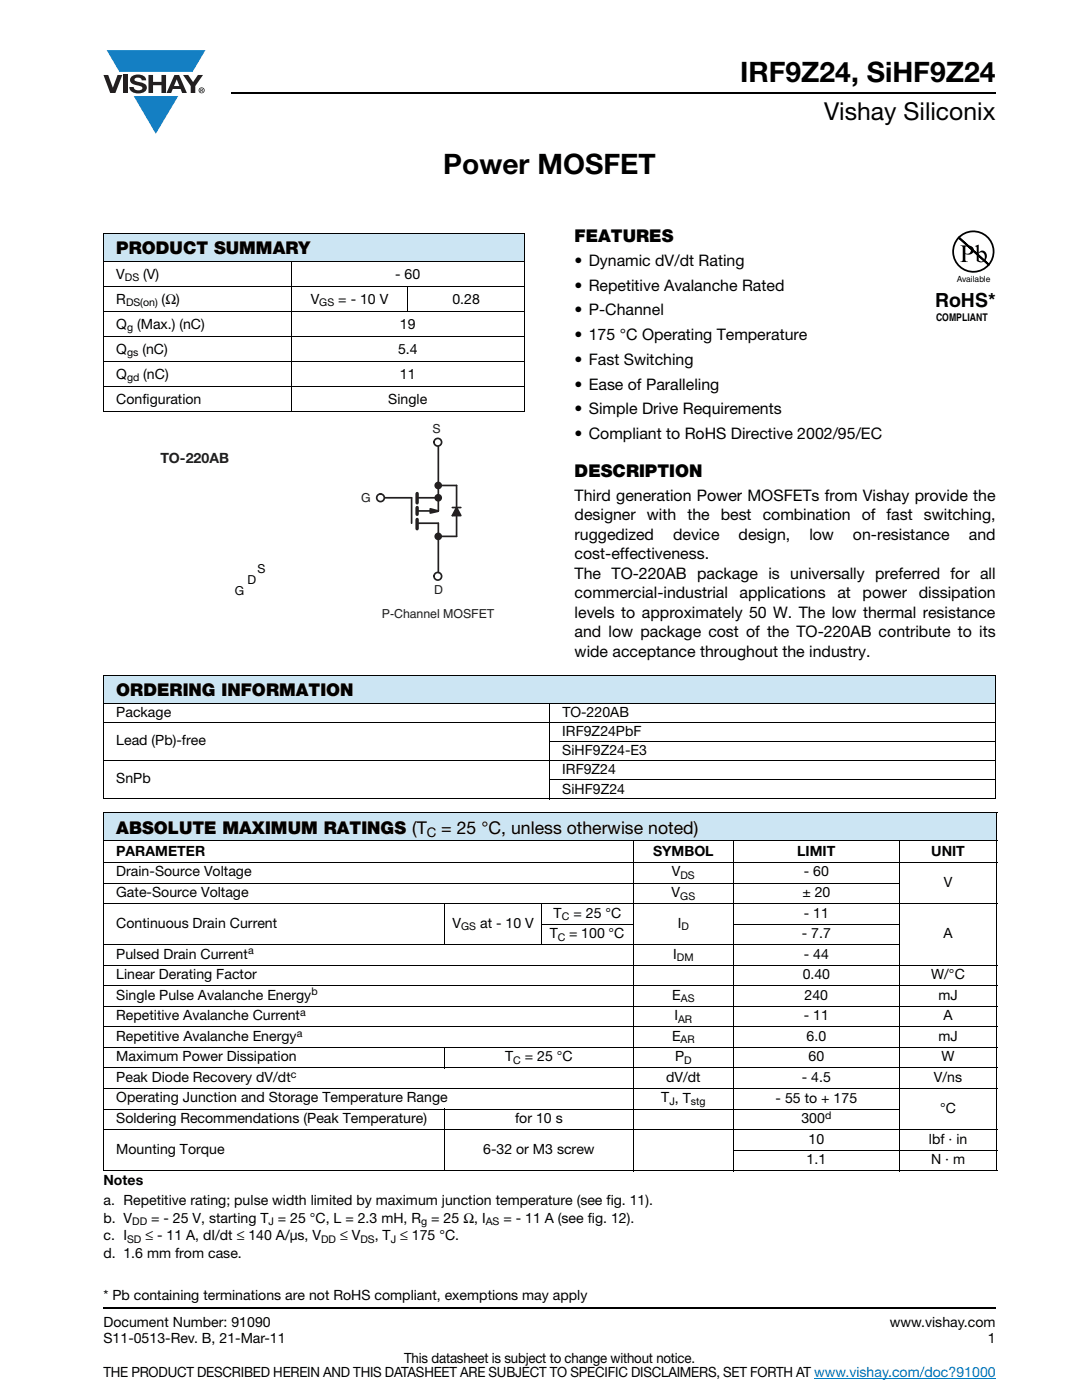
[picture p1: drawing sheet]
<svg xmlns="http://www.w3.org/2000/svg" width="216mm" height="279mm" viewBox="0 0 216 279" stroke-linecap="round" stroke-linejoin="round" font-family="sans-serif">
<defs><g id="words">
<g font-size="5.6">
<text x="147.7" y="16.4">IRF9Z24, SiHF9Z24</text>
<text x="88.4" y="34.8">Power MOSFET</text>
</g>
<text font-size="4.9" x="164.5" y="24">Vishay Siliconix</text>
<text font-size="3.9" x="186.6" y="61.2">RoHS*</text>
<g font-size="3.5">
<text x="23.2" y="50.7">PRODUCT SUMMARY</text>
<text x="114.7" y="48.3">FEATURES</text>
<text x="114.7" y="95.3">DESCRIPTION</text>
<text x="23.2" y="138.9">ORDERING INFORMATION</text>
<text x="23.2" y="166.3">ABSOLUTE MAXIMUM RATINGS (T</text>
<text x="88.1" y="166.3">= 25 °C, unless otherwise noted)</text>
</g>
<g font-size="3.2">
<text x="114.7" y="53">• Dynamic dV/dt Rating</text>
<text x="114.7" y="58">• Repetitive Avalanche Rated</text>
<text x="114.7" y="62.9">• P-Channel</text>
<text x="114.7" y="67.9">• 175 °C Operating Temperature</text>
<text x="114.7" y="72.8">• Fast Switching</text>
<text x="114.7" y="77.7">• Ease of Paralleling</text>
<text x="114.7" y="82.7">• Simple Drive Requirements</text>
<text x="114.7" y="87.6">• Compliant to RoHS Directive 2002/95/EC</text>
<text x="114.7" y="100">Third generation Power MOSFETs from Vishay provide the</text>
<text x="114.7" y="103.9">designer with the best combination of fast switching,</text>
<text x="114.7" y="107.7">ruggedized</text>
<text x="134.3" y="107.7">device</text>
<text x="147.4" y="107.7">design,</text>
<text x="161.5" y="107.7">low</text>
<text x="170.2" y="107.7">on-resistance</text>
<text x="193.3" y="107.7">and</text>
<text x="114.7" y="111.6">cost-effectiveness.</text>
<text x="114.7" y="115.5">The TO-220AB package is universally preferred for all</text>
<text x="114.7" y="119.4">commercial-industrial</text>
<text x="147.6" y="119.4">applications</text>
<text x="167.1" y="119.4">at</text>
<text x="172.1" y="119.4">power</text>
<text x="183.3" y="119.4">dissipation</text>
<text x="114.7" y="123.3">levels to approximately 50 W. The low thermal resistance</text>
<text x="114.7" y="127.1">and low package cost of the TO-220AB contribute to its</text>
<text x="114.7" y="131">wide acceptance throughout the industry.</text>
</g>
<g font-size="2.8">
<text x="23.2" y="55.6">V</text>
<text x="28.6" y="55.6">(V)</text>
<text x="78.9" y="55.6">- 60</text>
<text x="23.2" y="60.6">R</text>
<text x="23.2" y="65.6">Q</text>
<text x="27.3" y="65.6">(Max.) (nC)</text>
<text x="32.3" y="60.6">(Ω)</text>
<text x="62" y="60.6">V</text>
<text x="67.5" y="60.6">= - 10 V</text>
<text x="79.8" y="65.6">19</text>
<text x="90.3" y="60.6">0.28</text>
<text x="23.2" y="70.6">Q</text>
<text x="28.4" y="70.6">(nC)</text>
<text x="79.4" y="70.6">5.4</text>
<text x="23.2" y="75.6">Q</text>
<text x="28.6" y="75.6">(nC)</text>
<text x="79.8" y="75.6">11</text>
<text x="23.2" y="80.6">Configuration</text>
<text x="77.5" y="80.6">Single</text>
<text x="23.2" y="143.2">Package</text>
<text x="112.2" y="143.2">TO-220AB</text>
<text x="23.2" y="148.7">Lead (Pb)-free</text>
<text x="112.2" y="147">IRF9Z24PbF</text>
<text x="112.2" y="150.8">SiHF9Z24-E3</text>
<text x="112.2" y="154.6">IRF9Z24</text>
<text x="23.2" y="156.3">SnPb</text>
<text x="112.2" y="158.4">SiHF9Z24</text>
<text x="23.2" y="170.8">PARAMETER</text>
<text x="130.3" y="170.8">SYMBOL</text>
<text x="159.1" y="170.8">LIMIT</text>
<text x="185.8" y="170.8">UNIT</text>
<text x="23.2" y="174.9">Drain-Source Voltage</text>
<text x="23.2" y="179">Gate-Source Voltage</text>
<text x="134" y="179">V</text>
<text x="134.1" y="174.9">V</text>
<text x="160.1" y="179">± 20</text>
<text x="160.4" y="174.9">- 60</text>
<text x="188.3" y="177">V</text>
<text x="23.2" y="185.2">Continuous Drain Current</text>
<text x="90.3" y="185.2">V</text>
<text x="95.8" y="185.2">at - 10 V</text>
<text x="110.5" y="183.1">T</text>
<text x="114.4" y="183.1">= 25 °C</text>
<text x="135.3" y="185.2">I</text>
<text x="160.4" y="183.1">- 11</text>
<text x="23.2" y="191.3">Pulsed Drain Current</text>
<text x="109.7" y="187.2">T</text>
<text x="113.6" y="187.2">= 100 °C</text>
<text x="134.3" y="191.3">I</text>
<text x="160" y="187.2">- 7.7</text>
<text x="160.4" y="191.3">- 44</text>
<text x="188.3" y="187.2">A</text>
<text x="23.2" y="195.4">Linear Derating Factor</text>
<text x="160.2" y="195.4">0.40</text>
<text x="185.8" y="195.4">W/°C</text>
<text x="23.2" y="199.5">Single Pulse Avalanche Energy</text>
<text x="23.2" y="203.6">Repetitive Avalanche Current</text>
<text x="134.1" y="199.5">E</text>
<text x="134.6" y="203.6">I</text>
<text x="160.4" y="203.6">- 11</text>
<text x="160.5" y="199.5">240</text>
<text x="187.2" y="199.5">mJ</text>
<text x="188.3" y="203.6">A</text>
<text x="23.2" y="207.7">Repetitive Avalanche Energy</text>
<text x="134.1" y="207.7">E</text>
<text x="161" y="207.7">6.0</text>
<text x="187.2" y="207.7">mJ</text>
<text x="23.2" y="215.9">Peak Diode Recovery dV/dt</text>
<text x="23.2" y="211.8">Maximum Power Dissipation</text>
<text x="100.8" y="211.8">T</text>
<text x="104.7" y="211.8">= 25 °C</text>
<text x="132.9" y="215.9">dV/dt</text>
<text x="134.7" y="211.8">P</text>
<text x="160" y="215.9">- 4.5</text>
<text x="161.3" y="211.8">60</text>
<text x="186.4" y="215.9">V/ns</text>
<text x="187.9" y="211.8">W</text>
<text x="23.2" y="220">Operating Junction and Storage Temperature Range</text>
<text x="131.9" y="220">T , T</text>
<text x="154.8" y="220">- 55 to + 175</text>
<text x="23.2" y="224.1">Soldering Recommendations (Peak Temperature)</text>
<text x="102.8" y="224.1">for 10 s</text>
<text x="159.9" y="224.1">300</text>
<text x="187.6" y="222.1">°C</text>
<text x="23.2" y="230.3">Mounting Torque</text>
<text x="96.4" y="230.3">6-32 or M3 screw</text>
<text x="161" y="232.3">1.1</text>
<text x="161.3" y="228.2">10</text>
<text x="185.3" y="228.2">lbf · in</text>
<text x="185.8" y="232.3">N · m</text>
<text x="20.6" y="236.6">Notes</text>
<text x="20.6" y="240.5">a. Repetitive rating; pulse width limited by maximum junction temperature (see fig. 11).</text>
<text x="20.6" y="244">b. V</text>
<text x="30.1" y="244">= - 25 V, starting T = 25 °C, L = 2.3 mH, R</text>
<text x="86" y="244">= 25 Ω, I</text>
<text x="100.4" y="244">= - 11 A (see fig. 12).</text>
<text x="20.6" y="251">d. 1.6 mm from case.</text>
<text x="20.6" y="247.5">c. I</text>
<text x="29" y="247.5">≤ - 11 A, dI/dt ≤ 140 A/μs, V</text>
<text x="67.9" y="247.5">≤ V</text>
<text x="74.8" y="247.5">, T ≤ 175 °C.</text>
<text x="20.6" y="259.5">* Pb containing terminations are not RoHS compliant, exemptions may apply</text>
<text x="20.6" y="264.9">Document Number: 91090</text>
<text x="20.6" y="268.1">S11-0513-Rev. B, 21-Mar-11</text>
<text x="177.5" y="264.9">www.vishay.com</text>
<text x="197.1" y="268.1">1</text>
<text x="20.6" y="274.8">THE PRODUCT DESCRIBED HEREIN AND THIS DATASHEET ARE SUBJECT TO SPECIFIC DISCLAIMERS, SET FORTH AT www.vishay.com/doc?91000</text>
<text x="80.7" y="272">This datasheet is subject to change without notice.</text>
</g>
<text font-size="2.8" fill="#211e1e" x="32" y="92.5">TO-220AB</text>
<text font-size="2.6" x="85.2" y="167">C</text>
<g font-size="2.5" fill="#231f20">
<text x="86.3" y="86.4">S</text>
<text x="72.1" y="100.1">G</text>
<text x="86.6" y="118.5">D</text>
<text x="76.2" y="123.3">P-Channel MOSFET</text>
</g>
<g font-size="2.5">
<text x="46.8" y="118.8">G</text>
<text x="49.4" y="116.6">D</text>
<text x="51.4" y="114.3">S</text>
</g>
<g font-size="2.1">
<text x="24.9" y="56.1">DS</text>
<text x="25.1" y="61.1">DS(on)</text>
<text x="63.7" y="61.1">GS</text>
<text x="186.8" y="64.1">COMPLIANT</text>
<text x="25.4" y="66.1">g</text>
<text x="25.4" y="71.1">gs</text>
<text x="25.4" y="76.1">gd</text>
<text x="135.7" y="179.5">GS</text>
<text x="135.8" y="175.4">DS</text>
<text x="92" y="185.7">GS</text>
<text x="112.1" y="183.6">C</text>
<text x="136" y="185.7">D</text>
<text x="49.5" y="190.5">a</text>
<text x="111.3" y="187.7">C</text>
<text x="135.1" y="191.8">DM</text>
<text x="59.9" y="202.8">a</text>
<text x="62.1" y="198.7">b</text>
<text x="135.8" y="200">AS</text>
<text x="59.2" y="206.9">a</text>
<text x="135.3" y="204.1">AR</text>
<text x="135.8" y="208.2">AR</text>
<text x="58.1" y="215.1">c</text>
<text x="102.4" y="212.3">C</text>
<text x="136.5" y="212.3">D</text>
<text x="133.6" y="220.5">J</text>
<text x="137.8" y="220.5">stg</text>
<text x="164.6" y="223.3">d</text>
<text x="26.4" y="244.5">DD</text>
<text x="53.6" y="244.5">J</text>
<text x="84.1" y="244.5">g</text>
<text x="96.9" y="244.5">AS</text>
<text x="25.4" y="248">SD</text>
<text x="64.1" y="248">DD</text>
<text x="71.9" y="248">DS</text>
<text x="78" y="248">J</text>
</g>
<text font-size="1.7" x="190.9" y="56.3">Available</text>
</g></defs>
<g fill="#147fc3">
<path d="M21.3 10h19.7l-2.6 4.3h-1.1h-13.5z"/>
<path d="M26.7 19.2h8.9l-4.5 7.5z"/>
</g>
<g fill="#231f20">
<path d="M20.6 15h1l.9 2.5 1-2.5h.9l-1.4 3.6h-1z"/>
<path d="M24.6 15h.9v3.6h-.9z"/>
<path d="M26.3 15.3a2.1 2.1 0 0 1 2.8 .3l.1 .4h-.9a.79 .79 0 0 0-.7-.5 .79 .79 0 0 0-.8 .4l.3 .3 1 .2a1.08 1.08 0 0 1 1.2 1 1.08 1.08 0 0 1-1.1 1.2 1.73 1.73 0 0 1-2.4-1.2h.9a.96 .96 0 0 0 .8 .6 .96 .96 0 0 0 .9-.4 1.31 1.31 0 0 0-1.2-.6 1.03 1.03 0 0 1-1.1-.6 1.03 1.03 0 0 1 .2-1.1z"/>
<path d="M29.6 15h.9v1.3h1.7v-1.3h.9v3.6h-.9v-1.6h-1.7v1.6h-.9z"/>
<path d="M36.5 15h1.1l.9 1.4 1-1.4h1l-1.5 2.2v1.4h-.9v-1.4z"/>
<path d="M35.3 15.9l.5 1.3h-1.1zM34.8 15l-1.6 3.6h1l.3-.8h1.5l.3 .8h1l-1.6-3.6z"/>
<path d="M39.8 18a.46 .46 0 0 1 .9 0 .46 .46 0 0 1-.9 0zM39.6 18a.6 .6 0 0 0 1.2 0 .6 .6 0 0 0-1.2 0z"/>
<path d="M40.1 17.8h.2v.2h-.2zM40 17.7v.7h.1v-.3l.4 .3-.2-.3 .2-.2-.1-.2z"/>
</g>
<path d="M162.4 275.1h36.3" fill="none" stroke="#007ec4" stroke-width=".2"/>
<path d="M46.1 18.6h152.5M20.6 261h178" fill="none" stroke="#000" stroke-width=".36"/>
<path d="M20.6 46.7h84v5.5h-84z" fill="#cce5f3"/>
<g fill="none" stroke="#000" stroke-width=".2">
<path d="M20.6 46.7h84.1M20.6 52.2h84.1M20.6 57.2h84.1M20.6 46.8v30.3M58.1 52.1v30.2M81.4 57.1v5.2M104.6 46.8v30.3M20.6 62.2h84.1M20.6 67.2h84.1M20.6 72.2h84.1M20.6 77.2h84.1M20.6 77.3v4.8"/>
<path d="M104.6 77.3v4.8M20.6 82.2h84.1"/>
</g>
<path d="M72.1 84.3h26.6v39.5h-26.6z" fill="#fff"/>
<path d="M83.2 99.3h4.3M87.5 89.1v12.9" fill="none" stroke="#231f20" stroke-width=".34"/>
<circle cx="87.4" cy="115" r=".76" fill="#fff"/>
<g fill="none" stroke="#231f20" stroke-width=".34">
<path d="M83.2 102h4.3M87.5 104.4v9.8"/>
<circle cx="87.4" cy="115" r=".76"/>
</g>
<path d="M83.2 98.5v1.9" fill="none" stroke="#231f20" stroke-width=".68"/>
<path d="M85.9 101.5l1.6 .5-1.6 .4z" fill="#231f20"/>
<path d="M82.1 99.3v5.1M87.5 96.9h3.6v10.1h-3.6M83.2 104.4h4.3M87.5 102l-1.6-.5v.9l1.5-.3M90.3 101.3h1.7M91.1 101.3l-.8 1.6" fill="none" stroke="#231f20" stroke-width=".34"/>
<path d="M83.2 101.3v1.3M83.2 103.7v1.8" fill="none" stroke="#231f20" stroke-width=".68"/>
<path d="M91.1 101.3l.9 1.6h-1.7z" fill="#231f20"/>
<path d="M76.5 99.3h5.6M91.1 101.3l.9 1.6h-1.7" fill="none" stroke="#231f20" stroke-width=".34"/>
<circle cx="75.9" cy="99.3" r=".76" fill="#fff"/>
<circle cx="75.9" cy="99.3" r=".76" fill="none" stroke="#231f20" stroke-width=".34"/>
<circle cx="87.4" cy="88.3" r=".76" fill="#fff"/>
<circle cx="87.4" cy="88.3" r=".76" fill="none" stroke="#231f20" stroke-width=".34"/>
<circle cx="87.4" cy="96.9" r=".59" fill="#231f20"/>
<circle cx="87.4" cy="96.9" r=".59" fill="none" stroke="#231f20" stroke-width=".34"/>
<circle cx="87.4" cy="99.3" r=".59" fill="#231f20"/>
<circle cx="87.4" cy="99.3" r=".59" fill="none" stroke="#231f20" stroke-width=".34"/>
<circle cx="87.4" cy="107" r=".59" fill="#231f20"/>
<circle cx="87.4" cy="107" r=".59" fill="none" stroke="#231f20" stroke-width=".34"/>
<g fill="#fff">
<path d="M26.6 90.1h26.4v29.2h-26.4z"/>
<path d="M186.6 46h12v18.6h-12z"/>
</g>
<path d="M191.2 47.5a4 4 0 0 1 5.7-.3 4 4 0 0 1 .4 5.6l-5.9-5.4 5.9 5.5a4 4 0 0 1-5.8 .3 4 4 0 0 1-.3-5.7z" fill="none" stroke="#000" stroke-width=".35"/>
<g fill="#000">
<path d="M192.6 49.2v1.3a.75 .75 0 0 0 1.1-.6 .75 .75 0 0 0-1.1-.7zM191.6 49a2.81 2.81 0 0 1 2.5 .3 .97 .97 0 0 1-.1 1.2 .97 .97 0 0 1-1.1 .3l-.3-.1v1.1l.1 .2 .4 .3h-1.5l.3-.1 .2-.4v-2.3v-.3z"/>
<path d="M195.3 50.6v1.3l.2 .2a.72 .72 0 0 0 .8-.1 .72 .72 0 0 0 .2-.7 .72 .72 0 0 0-.3-.8 .72 .72 0 0 0-.9 .1zM194.5 49.1l.8-.3v1.6a.89 .89 0 0 1 1.1-.3 .89 .89 0 0 1 .5 1 1.23 1.23 0 0 1-.7 1.1 1.23 1.23 0 0 1-1.3-.1v-2.7z"/>
</g>
<g fill="#cce5f3">
<path d="M20.6 134.9h178v5.5h-178z"/>
<path d="M20.6 162.2h178.3v5.5h-178.3z"/>
</g>
<g fill="none" stroke="#000" stroke-width=".2">
<path d="M20.6 134.9h178.1M20.6 135v5.3M198.6 135v9.1M20.6 140.4h89M20.6 144.2h178.1M20.6 151.8h178.1M20.6 159.4h178.1M20.6 140.5v18.8M109.6 148h89.1M109.6 155.6h89.1M109.6 140.3v19.2M109.7 140.4h89"/>
<path d="M198.6 144.3v15M20.6 162.2h178.4M20.6 167.7h178.4M20.6 172.1h178.4M20.6 176.2h158.9M20.6 162.3v71.3M126.4 167.6v66.1M146.4 167.6v66.1M179.5 167.6v66.1M198.9 162.3v71.3M20.6 180.3h178.4M20.6 188.5h158.9"/>
<path d="M20.6 192.6h178.4M20.6 196.7h178.4M88.7 180.3v8.3M108 184.4h18.4M108.1 180.3v8.3M146.3 184.4h33.2M20.6 200.8h178.4M20.6 204.9h178.4M20.6 209h178.4M20.6 213.1h178.4M20.6 217.2h178.4M88.7 208.9v4.3"/>
<path d="M20.6 221.3h158.9M20.6 225.4h178.4M20.6 233.6h178.4M88.7 221.3v12.4M146.3 229.5h52.7"/>
</g>
<use href="#words"/>
</svg>
